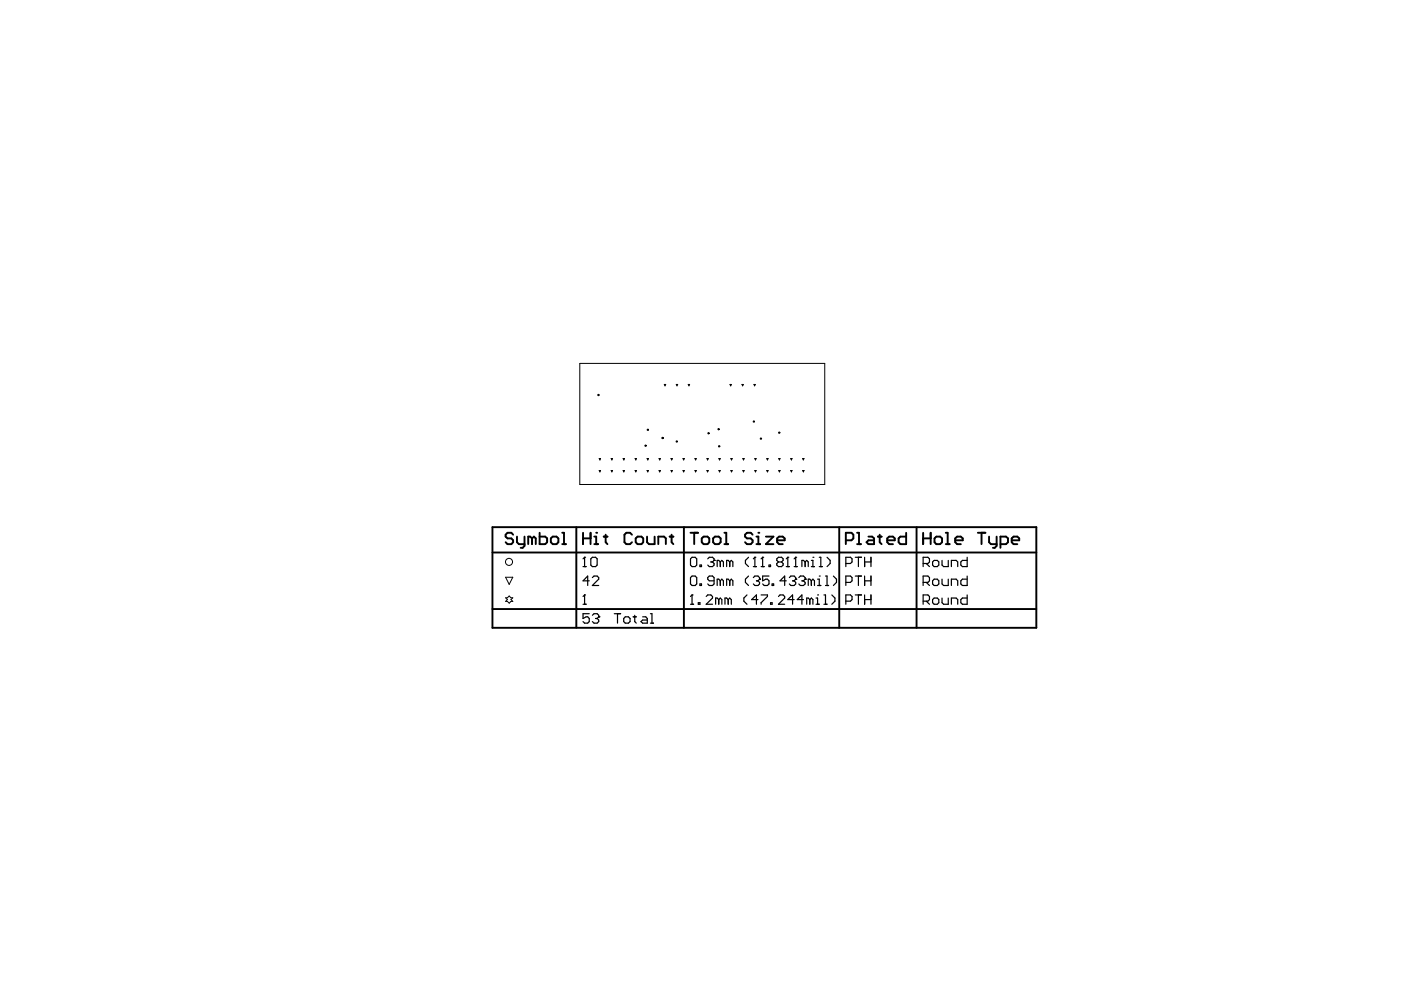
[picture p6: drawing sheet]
<svg xmlns="http://www.w3.org/2000/svg" width="297mm" height="210mm" viewBox="0 0 297 210" stroke-linecap="round" stroke-linejoin="round" font-family="sans-serif">
<g fill="none" stroke="#000" stroke-width=".21">
<path d="M122.9 77h52v25.7h-52zM127 99.8h.3l-.1 .3zM127 97.2h.3l-.1 .3zM129.6 99.8h.3l-.2 .3zM129.6 97.2h.3l-.2 .3zM132.1 99.8h.3l-.1 .3zM132.1 97.2h.3l-.1 .3zM134.7 99.8h.3l-.2 .3zM134.7 97.2h.3l-.2 .3zM137.2 99.8h.3l-.2 .3zM137.2 97.2h.3l-.2 .3zM139.7 99.8h.3l-.1 .3z"/>
<path d="M139.7 97.2h.3l-.1 .3zM140.4 92.8l.1-.1 .2 .2h-.3zM140.8 81.5h.3l-.1 .3zM142.3 99.8h.3l-.2 .3zM142.3 97.2h.3l-.2 .3zM143.4 81.5h.3l-.2 .3zM144.8 99.8h.3l-.1 .3zM144.8 97.2h.3l-.1 .3zM145.9 81.5h.3l-.1 .3zM147.3 99.8h.3l-.1 .3zM147.3 97.2h.3l-.1 .3zM149.9 99.8h.3l-.2 .3z"/>
<path d="M149.9 97.2h.3l-.2 .3zM152.4 99.8h.3l-.1 .3zM152.4 97.2h.3l-.1 .3zM154.8 81.5h.3l-.2 .3zM154.9 99.8h.4l-.2 .3zM154.9 97.2h.4l-.2 .3zM157.3 81.5h.3l-.1 .3zM157.5 99.8h.3l-.2 .3zM157.5 97.2h.3l-.2 .3zM159.8 81.5h.4l-.2 .3zM160 99.8h.3l-.1 .3zM160 97.2h.3l-.1 .3z"/>
<path d="M162.6 99.8h.3l-.2 .3zM162.6 97.2h.3l-.2 .3zM165.1 99.8h.3l-.1 .3zM165.1 97.2h.3l-.1 .3zM167.6 99.8h.3l-.1 .3zM167.6 97.2h.3l-.1 .3zM170.2 99.8h.3l-.2 .3zM170.2 97.2h.3l-.2 .3zM107.2 122.4h1.5l-.7 1.5zM107.2 126.7h.4l.4-.3 .3 .3h.4l-.4 .4 .4 .4h-.4l-.3 .4-.4-.4h-.4l.4-.4z"/>
<circle cx="126.9" cy="83.8" r=".14"/>
<circle cx="136.9" cy="94.5" r=".14"/>
<circle cx="137.4" cy="91.1" r=".14"/>
<circle cx="143.5" cy="93.6" r=".14"/>
<circle cx="150.2" cy="91.9" r=".14"/>
<circle cx="152.3" cy="91" r=".14"/>
<circle cx="152.5" cy="94.6" r=".14"/>
<circle cx="159.8" cy="89.4" r=".14"/>
<circle cx="161.3" cy="93" r=".14"/>
<circle cx="165.2" cy="91.7" r=".14"/>
<circle cx="107.9" cy="119.1" r=".75"/>
</g>
<g fill="none" stroke="#000" stroke-width=".41">
<path d="M104.4 111.8h115.3v21.3h-115.3zM104.4 117.1h115.3M108.8 113.4l-.4-.4h-.8l-.4 .4v.4l.4 .4h.8l.4 .4v.4l-.4 .4h-.8l-.4-.4M109.6 113.8v1.2l.4 .4h1.2M111.2 113.8v1.9l-.4 .5h-.4M112.8 114.2l-.4-.4h-.4v1.6M112.8 114.2v1.2M112.8 114.2l.4-.4 .4 .4v1.2M114.4 113v2.4h1.2l.4-.4v-.8l-.4-.4h-1.2M116.8 114.2l.4-.4h.8l.4 .4v.8l-.4 .4h-.8l-.4-.4zM119.2 113h.4v2.4M119.2 115.4h.8"/>
<path d="M122.2 111.8v21.3M123.6 114.2h1.6M123.6 113v2.4M125.2 113v2.4M126 115.4h.8M126 113.8h.4v1.6M128 113.8h.8M128.4 113.4v1.6l.4 .4M134 113.4l-.4-.4h-.8l-.4 .4v1.6l.4 .4h.8l.4-.4M134.8 114.2l.4-.4h.8l.4 .4v.8l-.4 .4h-.8l-.4-.4zM137.2 113.8v1.2l.4 .4h1.2v-1.6M139.6 115.4v-1.6h1.2l.4 .4v1.2"/>
<path d="M142 113.8h.8M142.4 113.4v1.6l.4 .4M145 111.8v21.3M146.4 113h1.6M147.2 113v2.4M148.8 114.2l.4-.4h.8l.4 .4v.8l-.4 .4h-.8l-.4-.4zM151.2 114.2l.4-.4h.8l.4 .4v.8l-.4 .4h-.8l-.4-.4zM153.6 113h.4v2.4M153.6 115.4h.8M159.6 113.4l-.4-.4h-.8l-.4 .4v.4l.4 .4h.8l.4 .4v.4l-.4 .4h-.8l-.4-.4M160.4 115.4h.8M160.4 113.8h.4v1.6"/>
<path d="M162.4 113.8h1.6l-1.6 1.6h1.6M164.8 114.6h1.6v-.4l-.4-.4h-.8l-.4 .4v.8l.4 .4h.8M177.9 111.8v21.3M179.3 114.6h1.2l.4-.4v-.8l-.4-.4h-1.2v2.4M181.7 113h.4v2.4M181.7 115.4h.8M184.1 113.8h.8l.4 .4v1.2h-1.2l-.4-.4 .4-.4h1.2M186.1 113.8h.8M186.5 113.4v1.6l.4 .4M188.1 114.6h1.6v-.4l-.4-.4h-.8l-.4 .4v.8l.4 .4h.8M192.1 113v2.4h-1.2l-.4-.4v-.8l.4-.4h1.2M194.3 111.8v21.3"/>
<path d="M195.7 114.2h1.6M195.7 113v2.4M197.3 113v2.4M198.1 114.2l.4-.4h.8l.4 .4v.8l-.4 .4h-.8l-.4-.4zM200.5 113h.4v2.4M200.5 115.4h.8M202.5 114.6h1.6v-.4l-.4-.4h-.8l-.4 .4v.8l.4 .4h.8M207.3 113h1.6M208.1 113v2.4M209.7 113.8v1.2l.4 .4h1.2M211.3 113.8v1.9l-.4 .5h-.4M212.1 115.4h1.2l.4-.4v-.8l-.4-.4h-1.2v2.4"/>
<path d="M214.5 114.6h1.6v-.4l-.4-.4h-.8l-.4 .4v.8l.4 .4h.8M104.4 129.1h115.3"/>
</g>
<g fill="#000">
<circle cx="126.4" cy="113" r=".2"/>
<circle cx="160.8" cy="113" r=".2"/>
</g>
<g fill="none" stroke="#000" stroke-width=".25">
<path d="M123.9 118.2h.1M123.9 118.2v1.9M123.9 118.2l-.3 .3M125.3 118.5l.3-.3h.7l.3 .3v1.3l-.3 .3h-.7l-.3-.3zM146.4 118.5l.3-.3h.7l.3 .3v1.3l-.3 .3h-.7l-.3-.3zM148.4 119.8h.3v.3h-.3zM150.1 118.5l.3-.3h.7l.3 .3v.3M150.7 119.1h.4M151.1 119.1l.3 .4v.3l-.3 .3h-.7l-.3-.3M151.4 118.8h.1M151.4 118.8l-.3 .3M152.7 119.1l-.3-.3h-.3v1.3"/>
<path d="M152.7 119.1v1M152.7 119.1l.3-.3 .4 .3v1M154.7 119.1l-.3-.3h-.3v1.3M154.7 119.1v1M154.7 119.1l.4-.3 .3 .3v1M158.7 118.2l-.7 .6v.7l.7 .6M160 118.2h.1M160 118.2v1.9M160 118.2l-.3 .3M161.7 118.2h.1M161.7 118.2v1.9M161.7 118.2l-.3 .3"/>
<path d="M163 119.8h.4v.3h-.4zM165 119.1l-.3 .4v.3l.3 .3h.7l.3-.3v-.3l-.3-.4M165 119.1l-.3-.3v-.3l.3-.3h.7l.3 .3v.3l-.3 .3M165 119.1h.7M167 118.2h.1M167 118.2v1.9M167 118.2l-.3 .3M168.7 118.2h.1M168.7 118.2v1.9M168.7 118.2l-.3 .3M170.7 119.1l-.4-.3h-.3v1.3M170.7 119.1v1"/>
<path d="M170.7 119.1l.3-.3 .4 .3v1M172 118.8h.4v1.3M172.4 118.2h.1M173.7 118.2h.3v1.9M175.3 118.2l.7 .6v.7l-.7 .6M179.3 119.5h1l.4-.4v-.6l-.4-.3h-1v1.9M181.3 118.2h1.4M182 118.2v1.9M183.3 119.1h1.4M183.3 118.2v1.9M184.7 118.2v1.9M195.7 119.5h1l.4-.4v-.6l-.4-.3h-1v1.9"/>
<path d="M196.4 119.5l.7 .6M197.7 119.1l.4-.3h.6l.3 .3v.7l-.3 .3h-.6l-.4-.3zM199.7 118.8v1l.4 .3h1v-1.3M205.1 118.2v1.9h-1.1l-.3-.3v-.7l.3-.3h1.1M123.6 120.1h.7M123.6 128.1h.7M123.9 126.1h.1M123.9 126.1v2M123.9 126.1l-.3 .4M124.9 123.2h-1.3l1-1.1v2M124.9 130.1h-1.3v1l.7-.3h.3l.3 .3v.7l-.3 .3h-.7l-.3-.3M125.6 122.5l.3-.4h.7l.3 .4v.3l-1.3 1.3h1.3"/>
<path d="M125.6 130.4l.3-.3h.7l.3 .3v.4M126.3 131.1h.3M126.6 131.1l.3 .4v.3l-.3 .3h-.7l-.3-.3M126.9 130.8h.1M126.9 130.8l-.3 .3M130.2 130.1h1.4M130.9 130.1v2M132.6 130.8h.6l.4 .3v.7l-.4 .3h-.6l-.4-.3v-.7zM134.2 130.8h.7M134.6 130.4v1.4l.3 .3M136.2 130.8h.7l.3 .3v1h-1l-.3-.3 .3-.3h1M137.9 130.1h.3v2"/>
<path d="M137.9 132.1h.7M146.4 122.5l.3-.4h.7l.3 .4v1.3l-.3 .3h-.7l-.3-.3zM146.4 128.1h.7M146.7 126.1h.1M146.7 126.1v2M146.7 126.1l-.3 .4M148 127.8h.4v.3h-.4zM148.4 123.8h.3v.3h-.3zM149.7 126.5l.4-.4h.6l.4 .4v.3l-1.4 1.3h1.4M151.4 123.2h-1l-.3-.4v-.3l.3-.4h.7l.3 .4v1.3l-.3 .3h-.7l-.3-.3M152.4 127.1l-.3-.3h-.4v1.3M152.4 127.1v1"/>
<path d="M152.4 127.1l.3-.3 .3 .3v1M152.7 123.2l-.3-.4h-.3v1.3M152.7 123.2v.9M152.7 123.2l.3-.4 .4 .4v.9M154.4 127.1l-.3-.3h-.4v1.3M154.4 127.1v1M154.4 127.1l.3-.3 .4 .3v1M154.7 123.2l-.3-.4h-.3v1.3M154.7 123.2v.9M154.7 123.2l.4-.4 .3 .4v.9M158.4 126.1l-.7 .7v.7l.7 .6M158.7 122.1l-.7 .7v.7l.7 .6"/>
<path d="M159.7 120.1h.7M159.7 122.5l.3-.4h.7l.3 .4v.3M160.4 123.2h.3M160.7 123.2l.3 .3v.3l-.3 .3h-.7l-.3-.3M160.7 127.1h-1.3l1-1v2M161 122.8h.1M161 122.8l-.3 .4M161.4 120.1h.6M161.4 126.1h1.3v.4l-1.3 1.3v.3M163 122.1h-1.3v1.1l.7-.4h.3l.3 .4v.6l-.3 .3h-.7l-.3-.3M163.4 127.8h.3v.3h-.3zM163.7 123.8h.3v.3h-.3z"/>
<path d="M165 126.5l.4-.4h.6l.4 .4v.3l-1.4 1.3h1.4M166.7 120.1h.7M166.7 123.2h-1.3l1-1.1v2M167.4 122.5l.3-.4h.7l.3 .4v.3M168 123.2h.4M168.4 120.1h.6M168.4 123.2l.3 .3v.3l-.3 .3h-.7l-.3-.3M168.4 127.1h-1.4l1-1v2M168.7 122.8h.1M168.7 122.8l-.3 .4M169.4 122.5l.3-.4h.6l.4 .4v.3M170 123.2h.3"/>
<path d="M170.3 127.1h-1.3l1-1v2M170.3 123.2l.4 .3v.3l-.4 .3h-.6l-.3-.3M170.7 122.8h.1M170.7 122.8l-.4 .4M171.7 127.1l.3-.3 .4 .3v1M171.7 127.1l-.3-.3h-.4v1.3M171.7 127.1v1M172 120.1h.7M172 123.2l-.3-.4h-.3v1.3M172 123.2v.9M172 123.2l.4-.4 .3 .4v.9M173 128.1h.7"/>
<path d="M173 126.8h.3v1.3M173.3 126.1h.1M173.3 124.1h.7M173.3 122.8h.4v1.3M173.7 122.1h.1M173.7 120.1h.7M174.7 128.1h.6M174.7 126.1h.3v2M175 124.1h.7M175 122.1h.3v2M176.4 126.1l.6 .7v.7l-.6 .6M176.7 122.1l.7 .7v.7l-.7 .6"/>
<path d="M179.3 123.5h1l.4-.3v-.7l-.4-.4h-1v2M179.3 127.5h1l.4-.4v-.6l-.4-.4h-1v2M181.3 122.1h1.4M181.3 126.1h1.4M182 122.1v2M182 126.1v2M183.3 122.1v2M183.3 126.1v2M183.3 123.2h1.4M183.3 127.1h1.4M184.7 122.1v2M184.7 126.1v2"/>
<path d="M195.7 123.5h1l.4-.3v-.7l-.4-.4h-1v2M195.7 127.5h1l.4-.4v-.6l-.4-.4h-1v2M196.4 123.5l.7 .6M196.4 127.5l.7 .6M197.7 127.1l.4-.3h.6l.3 .3v.7l-.3 .3h-.6l-.4-.3zM198.1 122.8h.6l.3 .4v.6l-.3 .3h-.6l-.4-.3v-.6zM199.7 122.8v1l.4 .3h1v-1.3M199.7 126.8v1l.4 .3h1v-1.3M201.7 120.1v-1.3h1l.4 .3v1M201.7 124.1v-1.3h1l.4 .4v.9M201.7 128.1v-1.3h1l.4 .3v1M205.1 122.1v2h-1.1l-.3-.3v-.6l.3-.4h1.1"/>
<path d="M205.1 126.1v2h-1.1l-.3-.3v-.7l.3-.3h1.1"/>
</g>
</svg>
